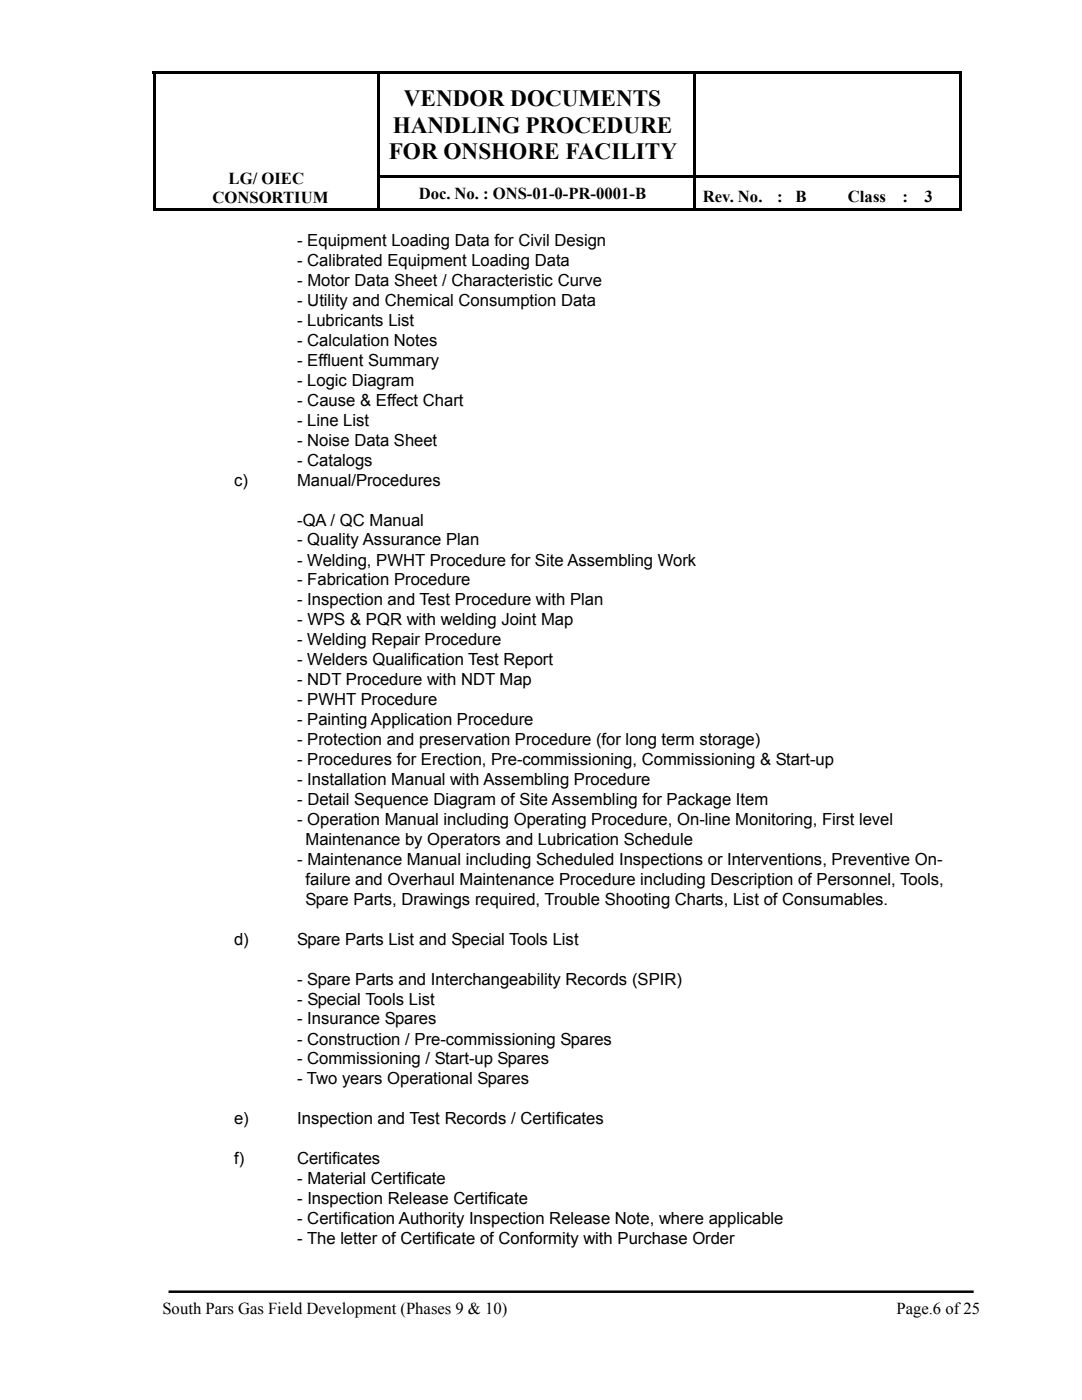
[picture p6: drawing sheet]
<svg xmlns="http://www.w3.org/2000/svg" width="216mm" height="279mm" viewBox="0 0 216 279" stroke-linecap="round" stroke-linejoin="round" font-family="sans-serif">
<defs><g id="words">
<g font-size="4.6">
<text x="80.6" y="21.1">VENDOR DOCUMENTS</text>
<text x="78.4" y="26.5">HANDLING PROCEDURE</text>
<text x="77.6" y="31.8">FOR ONSHORE FACILITY</text>
</g>
<g font-size="3.3">
<text x="42.4" y="40.5">CONSORTIUM</text>
<text x="45.6" y="36.6">LG/ OIEC</text>
<text x="83.5" y="39.7">Doc. No. : ONS-01-0-PR-0001-B</text>
<text x="140.3" y="40.2">Rev. No.</text>
<text x="155" y="40.2">:</text>
<text x="158.7" y="40.2">B</text>
<text x="169.2" y="40.2">Class</text>
<text x="180.1" y="40.2">:</text>
<text x="184.5" y="40.2">3</text>
<text x="59.3" y="49.1">- Equipment Loading Data for Civil Design</text>
<text x="59.3" y="53.1">- Calibrated Equipment Loading Data</text>
<text x="59.3" y="57.1">- Motor Data Sheet / Characteristic Curve</text>
<text x="59.3" y="61.1">- Utility and Chemical Consumption Data</text>
<text x="59.3" y="65.1">- Lubricants List</text>
<text x="59.3" y="69">- Calculation Notes</text>
<text x="59.3" y="73">- Effluent Summary</text>
<text x="59.3" y="77">- Logic Diagram</text>
<text x="59.3" y="81">- Cause &amp; Effect Chart</text>
<text x="59.3" y="85">- Line List</text>
<text x="59.3" y="89">- Noise Data Sheet</text>
<text x="59.3" y="92.9">- Catalogs</text>
<text x="46.7" y="96.9">c)</text>
<text x="59.3" y="96.9">Manual/Procedures</text>
<text x="59.3" y="104.9">-QA / QC Manual</text>
<text x="59.3" y="108.9">- Quality Assurance Plan</text>
<text x="59.3" y="112.9">- Welding, PWHT Procedure for Site Assembling Work</text>
<text x="59.3" y="116.8">- Fabrication Procedure</text>
<text x="59.3" y="120.8">- Inspection and Test Procedure with Plan</text>
<text x="59.3" y="124.8">- WPS &amp; PQR with welding Joint Map</text>
<text x="59.3" y="128.8">- Welding Repair Procedure</text>
<text x="59.3" y="132.8">- Welders Qualification Test Report</text>
<text x="59.3" y="136.8">- NDT Procedure with NDT Map</text>
<text x="59.3" y="140.7">- PWHT Procedure</text>
<text x="59.3" y="144.7">- Painting Application Procedure</text>
<text x="59.3" y="148.7">- Protection and preservation Procedure (for long term storage)</text>
<text x="59.3" y="152.7">- Procedures for Erection, Pre-commissioning, Commissioning &amp; Start-up</text>
<text x="59.3" y="156.7">- Installation Manual with Assembling Procedure</text>
<text x="59.3" y="160.7">- Detail Sequence Diagram of Site Assembling for Package Item</text>
<text x="59.3" y="164.6">- Operation Manual including Operating Procedure, On-line Monitoring, First level</text>
<text x="59.3" y="172.6">- Maintenance Manual including Scheduled Inspections or Interventions, Preventive On-</text>
<text x="61" y="168.6">Maintenance by Operators and Lubrication Schedule</text>
<text x="61" y="176.6">failure and Overhaul Maintenance Procedure including Description of Personnel, Tools,</text>
<text x="61" y="180.6">Spare Parts, Drawings required, Trouble Shooting Charts, List of Consumables.</text>
<text x="46.7" y="188.5">d)</text>
<text x="59.3" y="188.5">Spare Parts List and Special Tools List</text>
<text x="59.3" y="196.5">- Spare Parts and Interchangeability Records (SPIR)</text>
<text x="59.3" y="200.5">- Special Tools List</text>
<text x="59.3" y="204.5">- Insurance Spares</text>
<text x="59.3" y="208.5">- Construction / Pre-commissioning Spares</text>
<text x="59.3" y="212.4">- Commissioning / Start-up Spares</text>
<text x="59.3" y="216.4">- Two years Operational Spares</text>
<text x="46.7" y="224.4">e)</text>
<text x="59.3" y="224.4">Inspection and Test Records / Certificates</text>
<text x="46.7" y="232.4">f)</text>
<text x="59.3" y="232.4">Certificates</text>
<text x="59.3" y="236.3">- Material Certificate</text>
<text x="59.3" y="240.3">- Inspection Release Certificate</text>
<text x="59.3" y="244.3">- Certification Authority Inspection Release Note, where applicable</text>
<text x="59.3" y="248.3">- The letter of Certificate of Conformity with Purchase Order</text>
<text x="32.4" y="262.2">South Pars Gas Field Development (Phases 9 &amp; 10)</text>
<text x="178.9" y="262.2">Page.6 of 25</text>
</g>
</g></defs>
<g fill="#000">
<path d="M30.5 14.1h.5v.5h-.5zM30.5 14.1h161.5v.5h-161.5zM30.5 14.6h.5v20.4h-.5zM75.3 14.6h.5v20.4h-.5zM138.3 14.6h.6v20.4h-.6zM191.5 14.1h.5v.5h-.5zM191.5 14.6h.5v20.4h-.5zM30.5 35h.5v.5h-.5zM30.5 35.5h.5v6.6h-.5zM75.3 35h116.7v.5h-116.7zM75.3 35.5h.5v6.6h-.5zM138.3 35.5h.6v6.6h-.6z"/>
<path d="M191.5 35.5h.5v6.6h-.5zM30.5 41.6h44.8v.5h-44.8zM75.8 41.6h62.5v.5h-62.5zM138.9 41.6h52.6v.5h-52.6zM191.5 41.6h.5v.5h-.5z"/>
</g>
<path d="M33.6 257.8h160.7" fill="none" stroke="#000" stroke-width=".5"/>
<use href="#words"/>
</svg>
